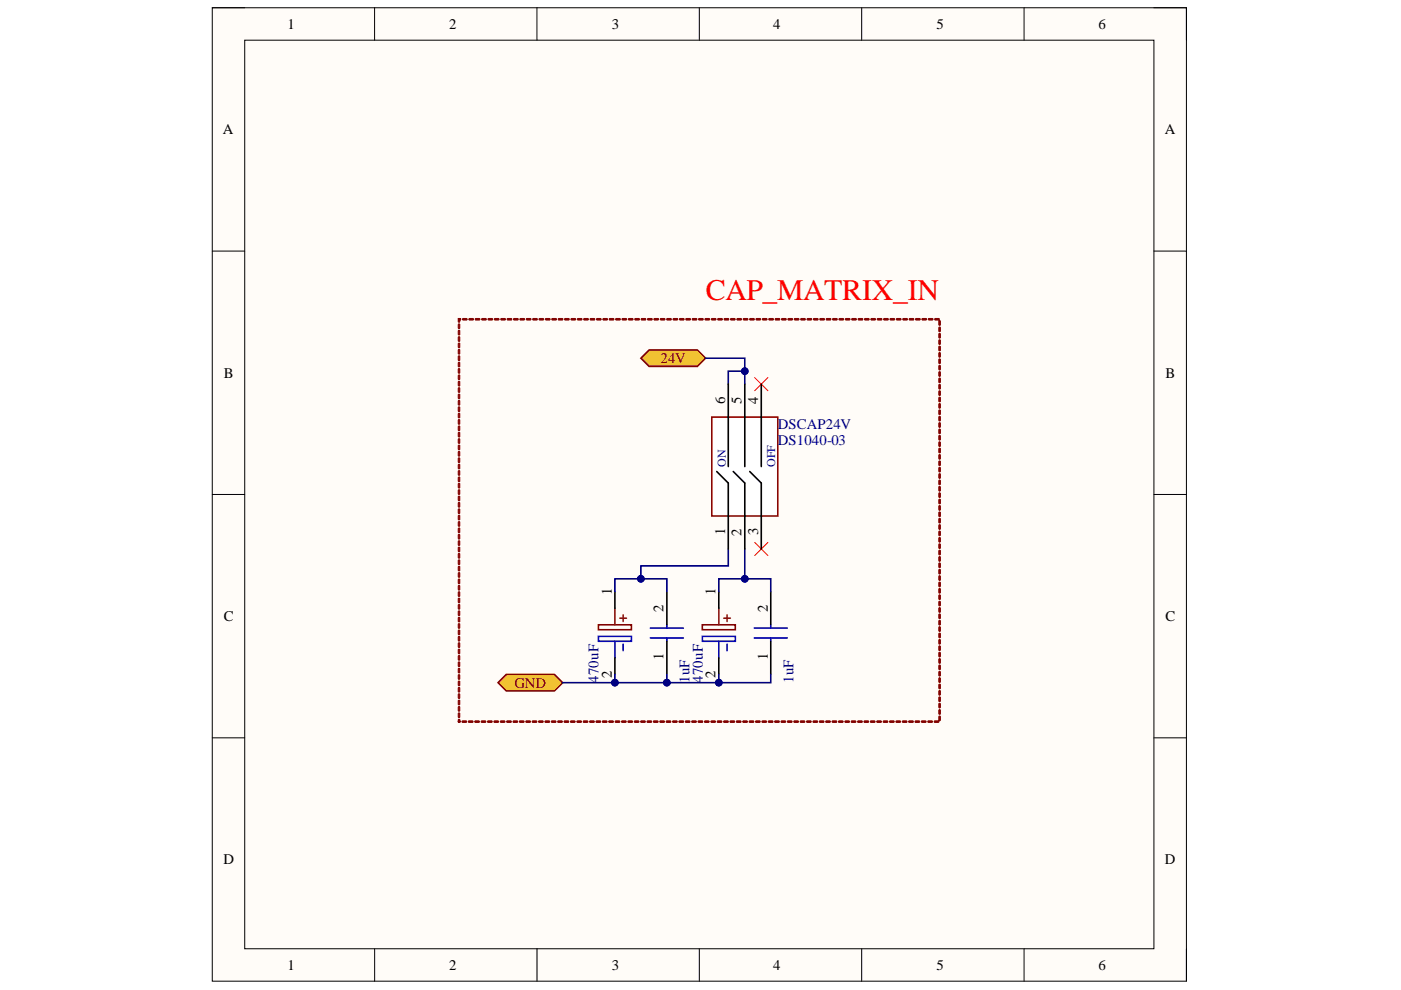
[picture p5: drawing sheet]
<svg xmlns="http://www.w3.org/2000/svg" width="297mm" height="210mm" viewBox="0 0 297 210" stroke-linecap="round" stroke-linejoin="round" font-family="sans-serif">
<defs><g id="words">
<text font-size="6.3" fill="#f00" x="149.7" y="63.5">CAP_MATRIX_IN</text>
<g font-size="3.1">
<text x="61" y="6.2">1</text>
<text x="95.2" y="6.2">2</text>
<text x="129.7" y="6.2">3</text>
<text x="164" y="6.2">4</text>
<text x="198.5" y="6.2">5</text>
<text x="232.9" y="6.2">6</text>
<text x="47.3" y="28.5">A</text>
<text x="247" y="28.5">A</text>
<text x="47.4" y="80.1">B</text>
<text x="247.1" y="80.1">B</text>
<text x="153.7" y="85.7" transform="rotate(-90 153.7 85.7)">6</text>
<text x="157.2" y="85.7" transform="rotate(-90 157.2 85.7)">5</text>
<text x="160.7" y="85.7" transform="rotate(-90 160.7 85.7)">4</text>
<text x="153.7" y="113.4" transform="rotate(-90 153.7 113.4)">1</text>
<text x="157.2" y="113.6" transform="rotate(-90 157.2 113.6)">2</text>
<text x="160.7" y="113.5" transform="rotate(-90 160.7 113.5)">3</text>
<text x="47.4" y="131.7">C</text>
<text x="129.7" y="126.2" transform="rotate(-90 129.7 126.2)">1</text>
<text x="140.7" y="129.7" transform="rotate(-90 140.7 129.7)">2</text>
<text x="151.7" y="126.2" transform="rotate(-90 151.7 126.2)">1</text>
<text x="162.8" y="129.7" transform="rotate(-90 162.8 129.7)">2</text>
<text x="247.1" y="131.7">C</text>
<text x="129.7" y="143.7" transform="rotate(-90 129.7 143.7)">2</text>
<text x="140.7" y="139.9" transform="rotate(-90 140.7 139.9)">1</text>
<text x="151.7" y="143.7" transform="rotate(-90 151.7 143.7)">2</text>
<text x="162.8" y="139.9" transform="rotate(-90 162.8 139.9)">1</text>
<text x="47.4" y="183.3">D</text>
<text x="247" y="183.3">D</text>
<text x="61" y="205.7">1</text>
<text x="95.2" y="205.7">2</text>
<text x="129.7" y="205.7">3</text>
<text x="164" y="205.7">4</text>
<text x="198.5" y="205.7">5</text>
<text x="232.9" y="205.7">6</text>
</g>
<g font-size="3.1" fill="#800000">
<text x="140" y="77">24V</text>
<text x="109.1" y="145.8">GND</text>
</g>
<g font-size="3.1" fill="#000080">
<text x="164.9" y="90.9">DSCAP24V</text>
<text x="164.9" y="94.4">DS1040-03</text>
<text x="126.9" y="144.7" transform="rotate(-90 126.9 144.7)">470uF</text>
<text x="146.2" y="144.7" transform="rotate(-90 146.2 144.7)">1uF</text>
<text x="149" y="144.7" transform="rotate(-90 149 144.7)">470uF</text>
<text x="168.3" y="144.7" transform="rotate(-90 168.3 144.7)">1uF</text>
</g>
<g font-size="2.5" fill="#000080">
<text x="153.9" y="98.9" transform="rotate(-90 153.9 98.9)">ON</text>
<text x="164.4" y="98.9" transform="rotate(-90 164.4 98.9)">OFF</text>
</g>
</g></defs>
<path d="M45 1.6h206.5v206.4h-206.5z" fill-rule="evenodd" fill="#fffcf8"/>
<path d="M45 1.6h206.5v206.4h-206.5z" fill="none" stroke="#000" stroke-width=".21"/>
<path d="M51.9 8.5h192.8v192.7h-192.8z" fill-rule="evenodd" fill="#fffcf8"/>
<g fill="none" stroke="#000" stroke-width=".21">
<path d="M45 1.6h6.9M51.9 8.5h192.8v192.7h-192.8zM79.4 1.6v6.9M113.8 1.6v6.9M148.3 1.6v6.9M182.7 1.6v6.9M217.1 1.6v6.9M244.7 1.6h6.8v6.9M45 53.2h6.9M244.7 53.2h6.8M45 104.8h6.9M244.7 104.8h6.8"/>
<path d="M45 156.4h6.9M244.7 156.4h6.8M79.4 201.2v6.8M113.9 201.2v6.8M148.3 201.2v6.8M182.7 201.2v6.8M217.1 201.2v6.8M251.5 201.2v6.8"/>
</g>
<path d="M137.6 74.2h10.2l1.8 1.7-1.8 1.8h-10.2l-1.7-1.8z" fill-rule="evenodd" fill="#f1c232"/>
<path d="M137.6 74.2h10.2l1.8 1.7-1.8 1.8h-10.2l-1.7-1.8z" fill="none" stroke="#800000" stroke-width=".34"/>
<path d="M107.3 143h10.3l1.7 1.7-1.7 1.8h-10.3l-1.7-1.8z" fill-rule="evenodd" fill="#f1c232"/>
<path d="M126.9 132.5h7v1h-7zM148.9 132.5h7v1h-7zM107.3 143h10.3l1.7 1.7-1.7 1.8h-10.3l-1.7-1.8z" fill="none" stroke="#800000" stroke-width=".34"/>
<g fill="none" stroke="#00f" stroke-width=".34">
<path d="M126.9 134.9h7v1.1h-7zM130.4 136v3.5M132.1 136.6v1.4M137.9 135.3h7M137.9 133.2h7M141.4 132.5v.7M141.4 135.3v.7M148.9 134.9h7v1.1h-7zM152.4 136v3.5M154.2 136.6v1.4M159.9 135.3h7M159.9 133.2h7"/>
<path d="M163.4 132.5v.7M163.4 135.3v.7"/>
</g>
<path d="M130.4 129v3.5M131.4 131.1h1.4M132.1 130.4v1.4M152.4 129v3.5M153.5 131.1h1.3M154.2 130.4v1.4" fill="none" stroke="#85200c" stroke-width=".34"/>
<path d="M130.4 125.5v3.5M130.4 139.5v3.5M141.4 125.5v7M141.4 136v7M152.4 125.5v3.5M152.4 139.5v3.5M163.4 125.5v7M163.4 136v7" fill="none" stroke="#000" stroke-width=".34"/>
<path d="M97.2 152.5l.3 .2v.3l-.2 .2-.1-.2zM97.2 151.2l.3 .1v.7l-.2 .2-.1-.2zM97.2 149.8l.3 .2v.6l-.2 .2-.1-.2zM97.2 148.5l.3 .1v.7l-.2 .2-.1-.2zM97.2 147.1l.3 .2v.6l-.2 .2-.1-.2zM97.2 145.8l.3 .1v.7l-.2 .2-.1-.2zM97.2 144.4l.3 .2v.6l-.2 .2-.1-.2zM97.2 143.1l.3 .1v.7l-.2 .1-.1-.1zM97.2 141.7l.3 .1v.7l-.2 .2-.1-.2zM97.2 140.4l.3 .1v.7l-.2 .1-.1-.1zM97.2 139l.3 .1v.7l-.2 .2-.1-.2zM97.2 137.7l.3 .1v.7l-.2 .1-.1-.1zM97.2 136.3l.3 .1v.7l-.2 .2-.1-.2zM97.2 135l.3 .1v.7l-.2 .1-.1-.1zM97.2 133.6l.3 .1v.7l-.2 .2-.1-.2zM97.2 132.3l.3 .1v.7l-.2 .1-.1-.1zM97.2 130.9l.3 .1v.7l-.2 .2-.1-.2zM97.2 129.6l.3 .1v.7l-.2 .1-.1-.1zM97.2 128.2l.3 .1v.7l-.2 .2-.1-.2zM97.2 126.9l.3 .1v.7l-.2 .1-.1-.1zM97.2 125.5l.3 .1v.7l-.2 .2-.1-.2zM97.2 124.2l.3 .1v.7l-.2 .1-.1-.1zM97.2 122.8l.3 .1v.7l-.2 .2-.1-.2zM97.2 121.5l.3 .1v.6l-.2 .2-.1-.2zM97.2 120.1l.3 .1v.7l-.2 .2-.1-.2zM97.2 118.7l.3 .2v.6l-.2 .2-.1-.2zM97.2 117.4l.3 .1v.7l-.2 .2-.1-.2zM97.2 116l.3 .2v.6l-.2 .2-.1-.2zM97.2 114.7l.3 .1v.7l-.2 .2-.1-.2zM97.2 113.3l.3 .2v.6l-.2 .2-.1-.2zM97.2 112l.3 .1v.7l-.2 .2-.1-.2zM97.2 110.6l.3 .2v.6l-.2 .2-.1-.2zM97.2 109.3l.3 .1v.7l-.2 .1-.1-.1zM97.2 107.9l.3 .2v.6l-.2 .2-.1-.2zM97.2 106.6l.3 .1v.7l-.2 .1-.1-.1zM97.2 105.2l.3 .1v.7l-.2 .2-.1-.2zM97.2 103.9l.3 .1v.7l-.2 .1-.1-.1zM97.2 102.5l.3 .1v.7l-.2 .2-.1-.2zM97.2 101.2l.3 .1v.7l-.2 .1-.1-.1zM97.2 99.8l.3 .1v.7l-.2 .2-.1-.2zM97.2 98.5l.3 .1v.7l-.2 .1-.1-.1zM97.2 97.1l.3 .1v.7l-.2 .2-.1-.2zM97.2 95.8l.3 .1v.7l-.2 .1-.1-.1zM97.2 94.4l.3 .1v.7l-.2 .2-.1-.2zM97.2 93.1l.3 .1v.7l-.2 .1-.1-.1zM97.2 91.7l.3 .1v.7l-.2 .2-.1-.2zM97.2 90.4l.3 .1v.7l-.2 .1-.1-.1zM97.2 89l.3 .1v.7l-.2 .2-.1-.2zM97.2 87.7l.3 .1v.6l-.2 .2-.1-.2zM97.2 86.3l.3 .1v.7l-.2 .2-.1-.2zM97.2 84.9l.3 .2v.6l-.2 .2-.1-.2zM97.2 83.6l.3 .1v.7l-.2 .2-.1-.2zM97.2 82.2l.3 .2v.6l-.2 .2-.1-.2zM97.2 80.9l.3 .1v.7l-.2 .2-.1-.2zM97.2 79.5l.3 .2v.6l-.2 .2-.1-.2zM97.2 78.2l.3 .1v.7l-.2 .2-.1-.2zM97.2 76.8l.3 .2v.6l-.2 .2-.1-.2zM97.2 75.5l.3 .1v.7l-.2 .1-.1-.1zM97.2 74.1l.3 .2v.6l-.2 .2-.1-.2zM97.2 72.8l.3 .1v.7l-.2 .1-.1-.1zM97.2 71.4l.3 .1v.7l-.2 .2-.1-.2zM97.2 70.1l.3 .1v.7l-.2 .1-.1-.1zM97.2 68.7l.3 .1v.7l-.2 .2-.1-.2zM97.2 67.5h.3l.2 .2-.4 .2 .2-.2v.5l-.2 .1-.1-.1zM98.1 67.6l.8-.1 .2 .2-.2 .2h-.7zM99.4 67.6l.8-.1 .2 .2-.2 .2h-.6zM100.8 67.6l.8-.1 .2 .2-.2 .2h-.7zM102.2 67.6l.7-.1 .2 .2-.2 .2h-.6zM103.5 67.6l.8-.1 .2 .2-.2 .2h-.7zM104.9 67.6l.8-.1 .1 .2-.1 .2h-.7zM106.2 67.6l.8-.1 .2 .2-.2 .2h-.7zM107.6 67.6l.8-.1 .1 .2-.1 .2h-.7zM108.9 67.6l.8-.1 .2 .2-.2 .2h-.7zM110.3 67.6l.8-.1 .1 .2-.1 .2h-.7zM111.6 67.6l.8-.1 .2 .2-.2 .2h-.7zM113 67.6l.8-.1 .1 .2-.1 .2h-.7zM114.3 67.6l.8-.1 .2 .2-.2 .2h-.7zM115.7 67.6l.8-.1 .1 .2-.1 .2h-.7zM117 67.6l.8-.1 .2 .2-.2 .2h-.6zM118.4 67.6l.8-.1 .2 .2-.2 .2h-.7zM119.7 67.6l.8-.1 .2 .2-.2 .2h-.6zM121.1 67.6l.8-.1 .2 .2-.2 .2h-.7zM122.4 67.6l.8-.1 .2 .2-.2 .2h-.6zM123.8 67.6l.8-.1 .2 .2-.2 .2h-.7zM125.1 67.6l.8-.1 .2 .2-.2 .2h-.6zM126.5 67.6l.8-.1 .2 .2-.2 .2h-.7zM127.9 67.6l.8-.1 .1 .2-.1 .2h-.7zM129.2 67.6l.8-.1 .2 .2-.2 .2h-.7zM130.6 67.6l.8-.1 .1 .2-.1 .2h-.7zM131.9 67.6l.8-.1 .2 .2-.2 .2h-.7zM133.3 67.6l.8-.1 .1 .2-.1 .2h-.7zM134.6 67.6l.8-.1 .2 .2-.2 .2h-.7zM136 67.6l.8-.1 .1 .2-.1 .2h-.7zM137.3 67.6l.8-.1 .2 .2-.2 .2h-.7zM138.7 67.6l.8-.1 .1 .2-.1 .2h-.7zM140 67.6l.8-.1 .2 .2-.2 .2h-.6zM141.4 67.6l.8-.1 .2 .2-.2 .2h-.7zM142.7 67.6l.8-.1 .2 .2-.2 .2h-.6zM144.1 67.6l.8-.1 .2 .2-.2 .2h-.7zM145.4 67.6l.8-.1 .2 .2-.2 .2h-.6zM146.8 67.6l.8-.1 .2 .2-.2 .2h-.7zM148.1 67.6l.8-.1 .2 .2-.2 .2h-.6zM149.5 67.6l.8-.1 .2 .2-.2 .2h-.7zM150.9 67.6l.8-.1 .1 .2-.1 .2h-.7zM152.2 67.6l.8-.1 .2 .2-.2 .2h-.7zM153.6 67.6l.8-.1 .1 .2-.1 .2h-.7zM154.9 67.6l.8-.1 .2 .2-.2 .2h-.7zM156.3 67.6l.8-.1 .1 .2-.1 .2h-.7zM157.6 67.6l.8-.1 .2 .2-.2 .2h-.7zM159 67.6l.8-.1 .1 .2-.1 .2h-.7zM160.3 67.6l.8-.1 .2 .2-.2 .2h-.7zM161.7 67.6l.8-.1 .1 .2-.1 .2h-.7zM163 67.6l.8-.1 .2 .2-.2 .2h-.6zM164.4 67.6l.8-.1 .1 .2-.1 .2h-.7zM165.7 67.6l.8-.1 .2 .2-.2 .2h-.6zM167.1 67.6l.8-.1 .2 .2-.2 .2h-.7zM168.4 67.6l.8-.1 .2 .2-.2 .2h-.6zM169.8 67.6l.8-.1 .2 .2-.2 .2h-.7zM171.1 67.6l.8-.1 .2 .2-.2 .2h-.6zM172.5 67.6l.8-.1 .2 .2-.2 .2h-.7zM173.9 67.6l.8-.1 .1 .2-.1 .2h-.7zM175.2 67.6l.8-.1 .2 .2-.2 .2h-.7zM176.6 67.6l.8-.1 .1 .2-.1 .2h-.7zM177.9 67.6l.8-.1 .2 .2-.2 .2h-.7zM179.3 67.6l.8-.1 .1 .2-.1 .2h-.7zM180.6 67.6l.8-.1 .2 .2-.2 .2h-.7zM182 67.6l.8-.1 .1 .2-.1 .2h-.7zM183.3 67.6l.8-.1 .2 .2-.2 .2h-.7zM184.7 67.6l.8-.1 .1 .2-.1 .2h-.7zM186 67.6l.8-.1 .2 .2-.2 .2h-.6zM187.4 67.6l.8-.1 .1 .2-.1 .2h-.7zM188.7 67.6l.8-.1 .2 .2-.2 .2h-.6zM190.1 67.6l.8-.1 .2 .2-.2 .2h-.7zM191.4 67.6l.8-.1 .2 .2-.2 .2h-.6zM192.8 67.6l.8-.1 .2 .2-.2 .2h-.7zM194.1 67.6l.8-.1 .2 .2-.2 .2h-.6zM195.5 67.6l.8-.1 .2 .2-.2 .2h-.7zM196.9 67.6l.8-.1 .1 .2-.1 .2h-.7zM198.2 67.6l.8-.1 .2 .2-.2 .2h-.7zM199.1 68l.3 .1v.7l-.2 .2-.2-.2zM199.1 69.4l.3 .1v.7l-.2 .1-.2-.1zM199.1 70.7l.3 .1v.7l-.2 .2-.2-.2zM199.1 72.1l.3 .1v.7l-.2 .1-.2-.1zM199.1 73.4l.3 .2v.6l-.2 .2-.2-.2zM199.1 74.8l.3 .1v.7l-.2 .2-.2-.2zM199.1 76.1l.3 .2v.6l-.2 .2-.2-.2zM199.1 77.5l.3 .1v.7l-.2 .2-.2-.2zM199.1 78.8l.3 .2v.6l-.2 .2-.2-.2zM199.1 80.2l.3 .1v.7l-.2 .2-.2-.2zM199.1 81.5l.3 .2v.6l-.2 .2-.2-.2zM199.1 82.9l.3 .1v.7l-.2 .2-.2-.2zM199.1 84.2l.3 .2v.6l-.2 .2-.2-.2zM199.1 85.6l.3 .1v.7l-.2 .2-.2-.2zM199.1 87l.3 .1v.6l-.2 .2-.2-.2zM199.1 88.3l.3 .1v.7l-.2 .2-.2-.2zM199.1 89.7l.3 .1v.7l-.2 .1-.2-.1zM199.1 91l.3 .1v.7l-.2 .2-.2-.2zM199.1 92.4l.3 .1v.7l-.2 .1-.2-.1zM199.1 93.7l.3 .1v.7l-.2 .2-.2-.2zM199.1 95.1l.3 .1v.7l-.2 .1-.2-.1zM199.1 96.4l.3 .1v.7l-.2 .2-.2-.2zM199.1 97.8l.3 .1v.7l-.2 .1-.2-.1zM199.1 99.1l.3 .1v.7l-.2 .2-.2-.2zM199.1 100.5l.3 .1v.7l-.2 .1-.2-.1zM199.1 101.8l.3 .1v.7l-.2 .2-.2-.2zM199.1 103.2l.3 .1v.7l-.2 .1-.2-.1zM199.1 104.5l.3 .1v.7l-.2 .2-.2-.2zM199.1 105.9l.3 .1v.7l-.2 .1-.2-.1zM199.1 107.2l.3 .2v.6l-.2 .2-.2-.2zM199.1 108.6l.3 .1v.7l-.2 .2-.2-.2zM199.1 109.9l.3 .2v.6l-.2 .2-.2-.2zM199.1 111.3l.3 .1v.7l-.2 .2-.2-.2zM199.1 112.6l.3 .2v.6l-.2 .2-.2-.2zM199.1 114l.3 .1v.7l-.2 .2-.2-.2zM199.1 115.3l.3 .2v.6l-.2 .2-.2-.2zM199.1 116.7l.3 .1v.7l-.2 .2-.2-.2zM199.1 118l.3 .2v.6l-.2 .2-.2-.2zM199.1 119.4l.3 .1v.7l-.2 .2-.2-.2zM199.1 120.8l.3 .1v.6l-.2 .2-.2-.2zM199.1 122.1l.3 .1v.7l-.2 .2-.2-.2zM199.1 123.5l.3 .1v.7l-.2 .1-.2-.1zM199.1 124.8l.3 .1v.7l-.2 .2-.2-.2zM199.1 126.2l.3 .1v.7l-.2 .1-.2-.1zM199.1 127.5l.3 .1v.7l-.2 .2-.2-.2zM199.1 128.9l.3 .1v.7l-.2 .1-.2-.1zM199.1 130.2l.3 .1v.7l-.2 .2-.2-.2zM199.1 131.6l.3 .1v.7l-.2 .1-.2-.1zM199.1 132.9l.3 .1v.7l-.2 .2-.2-.2zM199.1 134.3l.3 .1v.7l-.2 .1-.2-.1zM199.1 135.6l.3 .1v.7l-.2 .2-.2-.2zM199.1 137l.3 .1v.7l-.2 .1-.2-.1zM199.1 138.3l.3 .1v.7l-.2 .2-.2-.2zM199.1 139.7l.3 .1v.7l-.2 .1-.2-.1zM199.1 141l.3 .2v.6l-.2 .2-.2-.2zM199.1 142.4l.3 .1v.7l-.2 .1-.2-.1zM199.1 143.7l.3 .2v.6l-.2 .2-.2-.2zM199.1 145.1l.3 .1v.7l-.2 .2-.2-.2zM199.1 146.4l.3 .2v.6l-.2 .2-.2-.2zM199.1 147.8l.3 .1v.7l-.2 .2-.2-.2zM199.1 149.1l.3 .2v.6l-.2 .2-.2-.2zM199.1 150.5l.3 .1v.7l-.2 .2-.2-.2zM199.1 151.8l.3 .2v.6l-.2 .2-.2-.2zM198.1 152.9l.8-.1 .2 .2-.2 .2h-.7zM196.7 152.9l.8-.1 .2 .2-.2 .2h-.6zM195.4 152.9l.8-.1 .2 .2-.2 .2h-.7zM194 152.9l.8-.1 .2 .2-.2 .2h-.6zM192.7 152.9l.8-.1 .2 .2-.2 .2h-.7zM191.3 152.9l.8-.1 .2 .2-.2 .2h-.6zM190 152.9l.8-.1 .1 .2-.1 .2h-.7zM188.6 152.9l.8-.1 .2 .2-.2 .2h-.6zM187.3 152.9l.8-.1 .1 .2-.1 .2h-.7zM185.9 152.9l.8-.1 .2 .2-.2 .2h-.7zM184.6 152.9l.8-.1 .1 .2-.1 .2h-.7zM183.2 152.9l.8-.1 .2 .2-.2 .2h-.7zM181.9 152.9l.8-.1 .1 .2-.1 .2h-.7zM180.5 152.9l.8-.1 .2 .2-.2 .2h-.7zM179.2 152.9l.8-.1 .1 .2-.1 .2h-.7zM177.8 152.9l.8-.1 .2 .2-.2 .2h-.7zM176.5 152.9l.8-.1 .1 .2-.1 .2h-.7zM175.1 152.9l.8-.1 .2 .2-.2 .2h-.7zM173.7 152.9l.8-.1 .2 .2-.2 .2h-.6zM172.4 152.9l.8-.1 .2 .2-.2 .2h-.7zM171 152.9l.8-.1 .2 .2-.2 .2h-.6zM169.7 152.9l.8-.1 .2 .2-.2 .2h-.7zM168.3 152.9l.8-.1 .2 .2-.2 .2h-.6zM167 152.9l.8-.1 .2 .2-.2 .2h-.7zM165.6 152.9l.8-.1 .2 .2-.2 .2h-.6zM164.3 152.9l.8-.1 .1 .2-.1 .2h-.7zM162.9 152.9l.8-.1 .2 .2-.2 .2h-.7zM161.6 152.9l.8-.1 .1 .2-.1 .2h-.7zM160.2 152.9l.8-.1 .2 .2-.2 .2h-.7zM158.9 152.9l.8-.1 .1 .2-.1 .2h-.7zM157.5 152.9l.8-.1 .2 .2-.2 .2h-.7zM156.2 152.9l.8-.1 .1 .2-.1 .2h-.7zM154.8 152.9l.8-.1 .2 .2-.2 .2h-.7zM153.5 152.9l.8-.1 .1 .2-.1 .2h-.7zM152.1 152.9l.8-.1 .2 .2-.2 .2h-.7zM150.7 152.9l.8-.1 .2 .2-.2 .2h-.6zM149.4 152.9l.8-.1 .2 .2-.2 .2h-.7zM148 152.9l.8-.1 .2 .2-.2 .2h-.6zM146.7 152.9l.8-.1 .2 .2-.2 .2h-.7zM145.3 152.9l.8-.1 .2 .2-.2 .2h-.6zM144 152.9l.8-.1 .2 .2-.2 .2h-.7zM142.6 152.9l.8-.1 .2 .2-.2 .2h-.6zM141.3 152.9l.8-.1 .1 .2-.1 .2h-.7zM139.9 152.9l.8-.1 .2 .2-.2 .2h-.7zM138.6 152.9l.8-.1 .1 .2-.1 .2h-.7zM137.2 152.9l.8-.1 .2 .2-.2 .2h-.7zM135.9 152.9l.8-.1 .1 .2-.1 .2h-.7zM134.5 152.9l.8-.1 .2 .2-.2 .2h-.7zM133.2 152.9l.8-.1 .1 .2-.1 .2h-.7zM131.8 152.9l.8-.1 .2 .2-.2 .2h-.7zM130.5 152.9l.8-.1 .1 .2-.1 .2h-.7zM129.1 152.9l.8-.1 .2 .2-.2 .2h-.7zM127.8 152.9l.7-.1 .2 .2-.2 .2h-.6zM126.4 152.9l.8-.1 .2 .2-.2 .2h-.7zM125 152.9l.8-.1 .2 .2-.2 .2h-.6zM123.7 152.9l.8-.1 .2 .2-.2 .2h-.7zM122.3 152.9l.8-.1 .2 .2-.2 .2h-.6zM121 152.9l.8-.1 .2 .2-.2 .2h-.7zM119.6 152.9l.8-.1 .2 .2-.2 .2h-.6zM118.3 152.9l.8-.1 .1 .2-.1 .2h-.7zM116.9 152.9l.8-.1 .2 .2-.2 .2h-.7zM115.6 152.9l.8-.1 .1 .2-.1 .2h-.7zM114.2 152.9l.8-.1 .2 .2-.2 .2h-.7zM112.9 152.9l.8-.1 .1 .2-.1 .2h-.7zM111.5 152.9l.8-.1 .2 .2-.2 .2h-.7zM110.2 152.9l.8-.1 .1 .2-.1 .2h-.7zM108.8 152.9l.8-.1 .2 .2-.2 .2h-.7zM107.5 152.9l.8-.1 .1 .2-.1 .2h-.7zM106.1 152.9l.8-.1 .2 .2-.2 .2h-.7zM104.8 152.9l.7-.1 .2 .2-.2 .2h-.6zM103.4 152.9l.8-.1 .2 .2-.2 .2h-.7zM102 152.9l.8-.1 .2 .2-.2 .2h-.6zM100.7 152.9l.8-.1 .2 .2-.2 .2h-.7zM99.3 152.9l.8-.1 .2 .2-.2 .2h-.6zM98 152.9l.8-.1 .2 .2-.2 .2h-.7zM97.2 153a.19 .19 0 0 1 .3 0 .19 .19 0 0 1-.3 0z" fill="#800000" stroke="#800000" stroke-width=".21"/>
<path d="M160 80l2.8 2.8M162.8 80l-2.8 2.8M160 115l2.8 2.8M162.8 115l-2.8 2.8" fill="none" stroke="#f00" stroke-width=".21"/>
<path d="M152.4 143v1.7h11v-1.7" fill="none" stroke="#000080" stroke-width=".34"/>
<circle cx="152.4" cy="144.7" r=".7" fill="#000080"/>
<circle cx="152.4" cy="144.7" r=".7" fill="none" stroke="#000080" stroke-width=".21"/>
<path d="M130.4 143v1.7h11v-1.7" fill="none" stroke="#000080" stroke-width=".34"/>
<circle cx="130.4" cy="144.7" r=".7" fill="#000080"/>
<circle cx="130.4" cy="144.7" r=".7" fill="none" stroke="#000080" stroke-width=".21"/>
<circle cx="141.4" cy="144.7" r=".7" fill="#000080"/>
<circle cx="141.4" cy="144.7" r=".7" fill="none" stroke="#000080" stroke-width=".21"/>
<path d="M141.4 144.7h11" fill="none" stroke="#000080" stroke-width=".34"/>
<circle cx="141.4" cy="144.7" r=".7" fill="#000080"/>
<circle cx="141.4" cy="144.7" r=".7" fill="none" stroke="#000080" stroke-width=".21"/>
<circle cx="152.4" cy="144.7" r=".7" fill="#000080"/>
<circle cx="152.4" cy="144.7" r=".7" fill="none" stroke="#000080" stroke-width=".21"/>
<path d="M119.3 144.7h11.1" fill="none" stroke="#000080" stroke-width=".34"/>
<circle cx="130.4" cy="144.7" r=".7" fill="#000080"/>
<circle cx="130.4" cy="144.7" r=".7" fill="none" stroke="#000080" stroke-width=".21"/>
<path d="M130.4 125.5v-2.8h11v2.8" fill="none" stroke="#000080" stroke-width=".34"/>
<circle cx="135.9" cy="122.7" r=".7" fill="#000080"/>
<circle cx="135.9" cy="122.7" r=".7" fill="none" stroke="#000080" stroke-width=".21"/>
<path d="M152.4 125.5v-2.8h11v2.8" fill="none" stroke="#000080" stroke-width=".34"/>
<circle cx="157.9" cy="122.7" r=".7" fill="#000080"/>
<circle cx="157.9" cy="122.7" r=".7" fill="none" stroke="#000080" stroke-width=".21"/>
<path d="M149.6 75.9h8.3v2.8h-3.5v2.7" fill="none" stroke="#000080" stroke-width=".34"/>
<circle cx="157.9" cy="78.7" r=".7" fill="#000080"/>
<circle cx="157.9" cy="78.7" r=".7" fill="none" stroke="#000080" stroke-width=".21"/>
<path d="M157.9 78.7v2.7" fill="none" stroke="#000080" stroke-width=".34"/>
<circle cx="157.9" cy="78.7" r=".7" fill="#000080"/>
<circle cx="157.9" cy="78.7" r=".7" fill="none" stroke="#000080" stroke-width=".21"/>
<path d="M154.4 116.4v3.6h-18.5v2.7" fill="none" stroke="#000080" stroke-width=".34"/>
<circle cx="135.9" cy="122.7" r=".7" fill="#000080"/>
<circle cx="135.9" cy="122.7" r=".7" fill="none" stroke="#000080" stroke-width=".21"/>
<path d="M157.9 116.4v6.3" fill="none" stroke="#000080" stroke-width=".34"/>
<circle cx="157.9" cy="122.7" r=".7" fill="#000080"/>
<circle cx="157.9" cy="122.7" r=".7" fill="none" stroke="#000080" stroke-width=".21"/>
<path d="M150.9 88.4h14v21h-14z" fill-rule="evenodd" fill="#fff"/>
<path d="M150.9 88.4h14v21h-14z" fill="none" stroke="#980000" stroke-width=".34"/>
<path d="M152 100l2.4 2.4v14M154.4 81.4v17.5M155.5 100l2.4 2.4v14M157.9 81.4v17.5M159 100l2.4 2.4v14M161.4 81.4v17.5" fill="none" stroke="#000" stroke-width=".34"/>
<use href="#words"/>
</svg>
